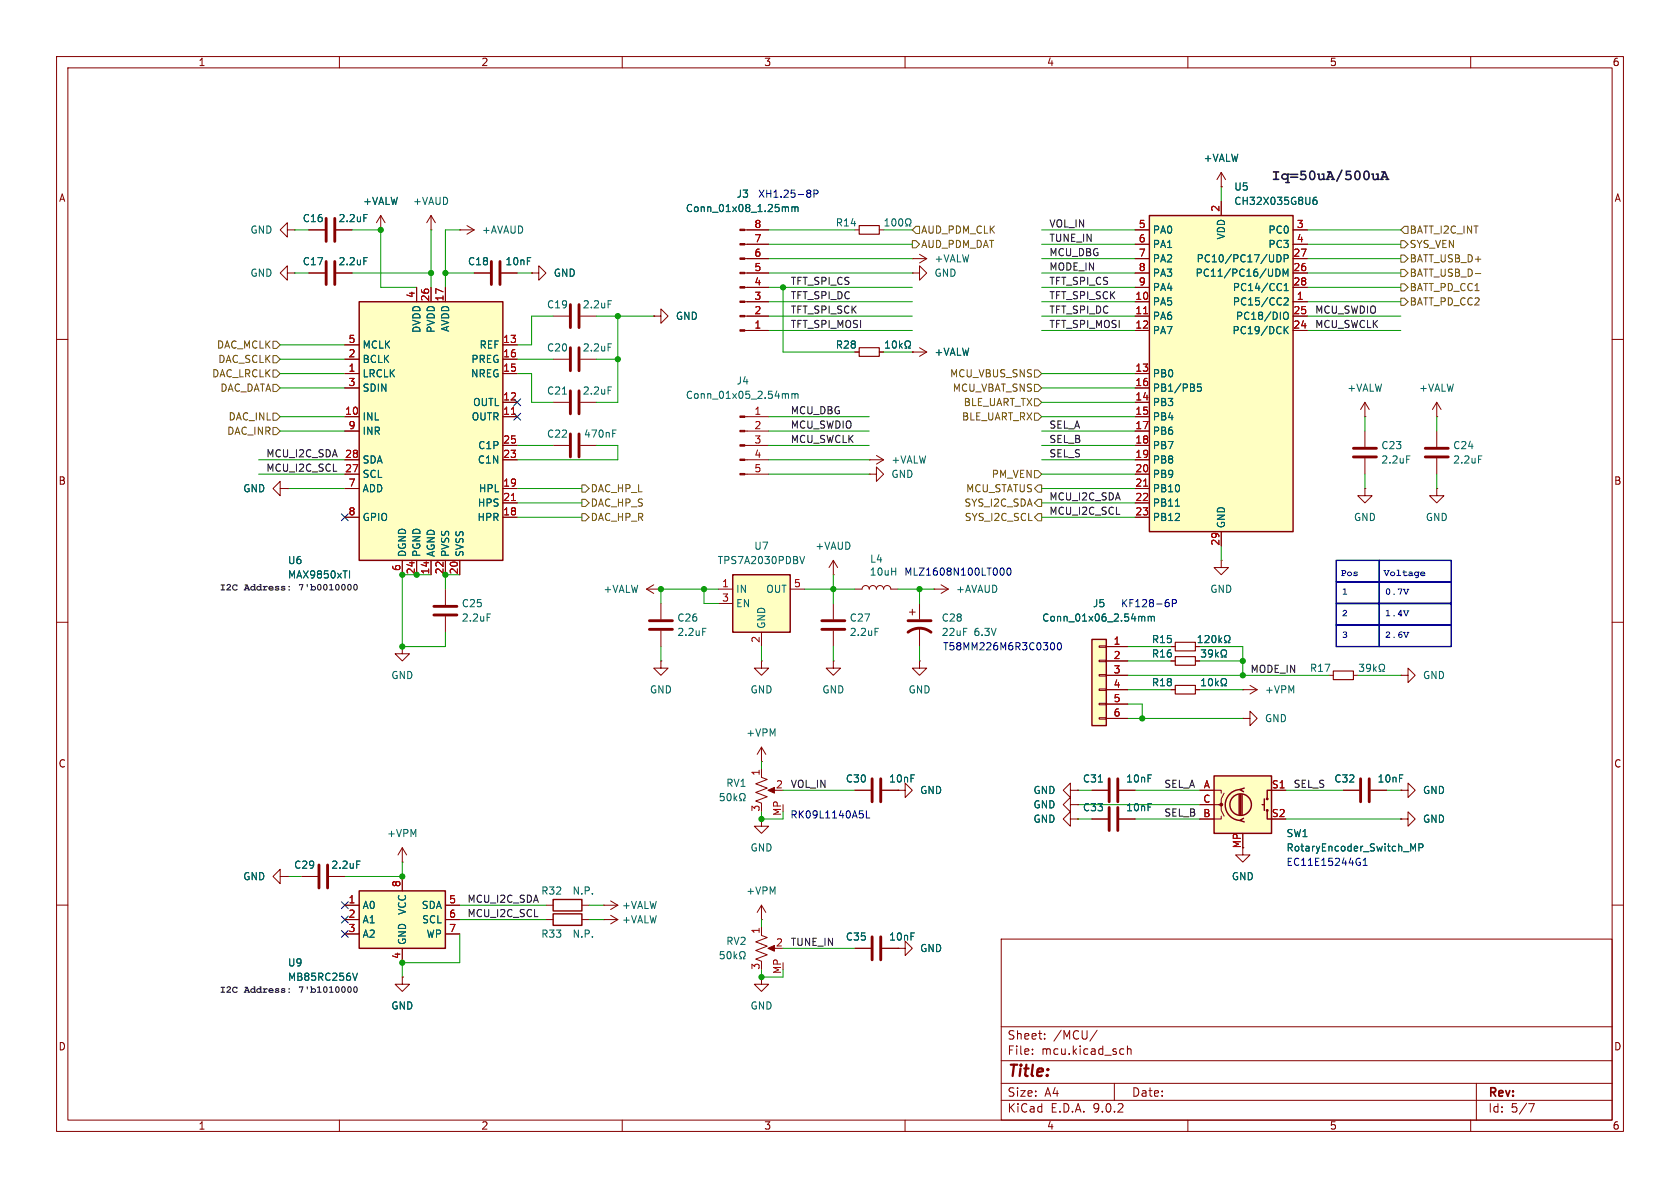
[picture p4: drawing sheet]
<svg xmlns="http://www.w3.org/2000/svg" width="297mm" height="210mm" viewBox="0 0 297 210" stroke-linecap="round" stroke-linejoin="round" font-family="sans-serif">
<defs><g id="words">
<text font-size="2.8" fill="#840000" x="178" y="190.9">Title:</text>
<text font-size="2.7" x="224.8" y="32.6">Iq=50uA/500uA</text>
<g font-size="2.1" fill="#840000">
<text x="178" y="184">Sheet:</text>
<text x="186.2" y="184">/MCU/</text>
<text x="178" y="186.7">File:</text>
<text x="184.1" y="186.7">mcu.kicad_sch</text>
<text x="178" y="196.9">KiCad</text>
<text x="178" y="194.1">Size:</text>
<text x="184.7" y="194.1">A4</text>
<text x="185.7" y="196.9">E.D.A.</text>
<text x="193.3" y="196.9">9.0.2</text>
<text x="200" y="194.1">Date:</text>
<text x="263" y="194.3">Rev:</text>
<text x="263" y="196.9">Id:</text>
<text x="267.1" y="196.9">5/7</text>
</g>
<g font-size="1.8" fill="#840000">
<text x="35" y="11.9">1</text>
<text x="85" y="11.9">2</text>
<text x="135" y="11.9">3</text>
<text x="185" y="11.9">4</text>
<text x="235" y="11.9">5</text>
<text x="285" y="11.9">6</text>
<text x="10.3" y="35.9">A</text>
<text x="285.3" y="35.9">A</text>
<text x="10.3" y="85.9">B</text>
<text x="285.3" y="85.9">B</text>
<text x="10.3" y="135.9">C</text>
<text x="285.3" y="135.9">C</text>
<text x="219.5" y="150.1" transform="rotate(-90 219.5 150.1)">MP</text>
<text x="10.3" y="185.9">D</text>
<text x="285.3" y="185.9">D</text>
<text x="35" y="199.9">1</text>
<text x="85" y="199.9">2</text>
<text x="135" y="199.9">3</text>
<text x="185" y="199.9">4</text>
<text x="235" y="199.9">5</text>
<text x="285" y="199.9">6</text>
</g>
<g font-size="1.8" fill="#006464">
<text x="212.7" y="28.8">+VALW</text>
<text x="130.1" y="35.2">J3</text>
<text x="218.1" y="33.9">U5</text>
<text x="44.2" y="41.5">GND</text>
<text x="53.4" y="39.5">C16</text>
<text x="59.8" y="39.5">2.2uF</text>
<text x="64.1" y="36.4">+VALW</text>
<text x="72.9" y="36.4">+VAUD</text>
<text x="85.1" y="41.5">+AVAUD</text>
<text x="121.1" y="37.7">Conn_01x08_1.25mm</text>
<text x="147.7" y="40.2">R14</text>
<text x="203.7" y="41.5">PA0</text>
<text x="218.1" y="36.4">CH32X035G8U6</text>
<text x="224.1" y="41.5">PC0</text>
<text x="53.4" y="47.1">C17</text>
<text x="59.8" y="47.1">2.2uF</text>
<text x="82.6" y="47.1">C18</text>
<text x="89.3" y="47.1">10nF</text>
<text x="165.1" y="46.6">+VALW</text>
<text x="203.7" y="44">PA1</text>
<text x="203.7" y="46.6">PA2</text>
<text x="211.4" y="46.6">PC10/PC17/UDP</text>
<text x="216.8" y="42.4" transform="rotate(-90 216.8 42.4)">VDD</text>
<text x="224.1" y="44">PC3</text>
<text x="44.2" y="49.1">GND</text>
<text x="97.8" y="49.1">GND</text>
<text x="165.1" y="49.1">GND</text>
<text x="203.7" y="49.1">PA3</text>
<text x="203.7" y="51.7">PA4</text>
<text x="211.3" y="49.1">PC11/PC16/UDM</text>
<text x="217.8" y="51.7">PC14/CC1</text>
<text x="74.5" y="58.9" transform="rotate(-90 74.5 58.9)">DVDD</text>
<text x="77.1" y="58.9" transform="rotate(-90 77.1 58.9)">PVDD</text>
<text x="79.6" y="58.8" transform="rotate(-90 79.6 58.8)">AVDD</text>
<text x="96.6" y="54.7">C19</text>
<text x="102.9" y="54.7">2.2uF</text>
<text x="119.4" y="56.7">GND</text>
<text x="203.7" y="54.2">PA5</text>
<text x="203.7" y="56.7">PA6</text>
<text x="203.7" y="59.3">PA7</text>
<text x="217.8" y="59.3">PC19/DCK</text>
<text x="217.8" y="54.2">PC15/CC2</text>
<text x="218.4" y="56.7">PC18/DIO</text>
<text x="64" y="61.8">MCLK</text>
<text x="64" y="64.4">BCLK</text>
<text x="83.2" y="64.4">PREG</text>
<text x="84.7" y="61.8">REF</text>
<text x="96.6" y="62.3">C20</text>
<text x="102.9" y="62.3">2.2uF</text>
<text x="147.7" y="61.8">R28</text>
<text x="165.1" y="63.1">+VALW</text>
<text x="64" y="66.9">LRCLK</text>
<text x="64" y="69.4">SDIN</text>
<text x="83.2" y="66.9">NREG</text>
<text x="83.5" y="72">OUTL</text>
<text x="96.6" y="70">C21</text>
<text x="102.9" y="70">2.2uF</text>
<text x="121.1" y="70.7">Conn_01x05_2.54mm</text>
<text x="130.1" y="68.2">J4</text>
<text x="203.7" y="66.9">PB0</text>
<text x="203.7" y="72">PB3</text>
<text x="203.7" y="69.4">PB1/PB5</text>
<text x="238.1" y="69.4">+VALW</text>
<text x="250.8" y="69.4">+VALW</text>
<text x="64" y="74.5">INL</text>
<text x="64" y="77.1">INR</text>
<text x="83.3" y="74.5">OUTR</text>
<text x="96.6" y="77.6">C22</text>
<text x="103.1" y="77.6">470nF</text>
<text x="203.7" y="74.5">PB4</text>
<text x="203.7" y="77.1">PB6</text>
<text x="64" y="82.1">SDA</text>
<text x="84.4" y="82.1">C1N</text>
<text x="84.4" y="79.6">C1P</text>
<text x="157.5" y="82.1">+VALW</text>
<text x="203.7" y="79.6">PB7</text>
<text x="203.7" y="82.1">PB8</text>
<text x="244.1" y="79.6">C23</text>
<text x="244.1" y="82.1">2.2uF</text>
<text x="256.8" y="79.6">C24</text>
<text x="256.8" y="82.1">2.2uF</text>
<text x="42.9" y="87.2">GND</text>
<text x="64" y="84.7">SCL</text>
<text x="64" y="87.2">ADD</text>
<text x="84.4" y="89.8">HPS</text>
<text x="84.6" y="87.2">HPL</text>
<text x="157.5" y="84.7">GND</text>
<text x="203.7" y="84.7">PB9</text>
<text x="203.7" y="87.2">PB10</text>
<text x="203.7" y="89.8">PB11</text>
<text x="64" y="92.3">GPIO</text>
<text x="84.3" y="92.3">HPR</text>
<text x="203.7" y="92.3">PB12</text>
<text x="216.8" y="93.5" transform="rotate(-90 216.8 93.5)">GND</text>
<text x="239.3" y="92.3">GND</text>
<text x="252" y="92.3">GND</text>
<text x="50.8" y="99.9">U6</text>
<text x="72" y="98.6" transform="rotate(-90 72 98.6)">DGND</text>
<text x="74.5" y="98.6" transform="rotate(-90 74.5 98.6)">PGND</text>
<text x="77.1" y="98.6" transform="rotate(-90 77.1 98.6)">AGND</text>
<text x="79.6" y="98.6" transform="rotate(-90 79.6 98.6)">PVSS</text>
<text x="82.1" y="98.6" transform="rotate(-90 82.1 98.6)">SVSS</text>
<text x="126.8" y="99.9">TPS7A2030PDBV</text>
<text x="133.2" y="97.4">U7</text>
<text x="144" y="97.4">+VAUD</text>
<text x="153.7" y="102">10uH</text>
<text x="153.7" y="99.7">L4</text>
<text x="50.8" y="102.5">MAX9850xTI</text>
<text x="81.5" y="107.5">C25</text>
<text x="106.6" y="105">+VALW</text>
<text x="130" y="105">IN</text>
<text x="130" y="107.5">EN</text>
<text x="135.4" y="105">OUT</text>
<text x="168.9" y="105">+AVAUD</text>
<text x="193.1" y="107.5">J5</text>
<text x="213.9" y="105">GND</text>
<text x="81.5" y="110.1">2.2uF</text>
<text x="119.6" y="110.1">C26</text>
<text x="119.6" y="112.6">2.2uF</text>
<text x="135.5" y="111.3" transform="rotate(-90 135.5 111.3)">GND</text>
<text x="150.1" y="110.1">C27</text>
<text x="150.1" y="112.6">2.2uF</text>
<text x="166.4" y="110.1">C28</text>
<text x="166.4" y="112.6">22uF</text>
<text x="172.2" y="112.6">6.3V</text>
<text x="184.1" y="110.1">Conn_01x06_2.54mm</text>
<text x="203.5" y="113.9">R15</text>
<text x="203.5" y="116.4">R16</text>
<text x="231.5" y="119">R17</text>
<text x="69.1" y="120.2">GND</text>
<text x="114.8" y="122.8">GND</text>
<text x="132.6" y="122.8">GND</text>
<text x="145.3" y="122.8">GND</text>
<text x="160.5" y="122.8">GND</text>
<text x="203.5" y="121.5">R18</text>
<text x="223.5" y="122.8">+VPM</text>
<text x="251.5" y="120.2">GND</text>
<text x="131.8" y="130.4">+VPM</text>
<text x="223.5" y="127.9">GND</text>
<text x="128.3" y="139.3">RV1</text>
<text x="149.4" y="138.5">C30</text>
<text x="157.1" y="138.5">10nF</text>
<text x="162.6" y="140.6">GND</text>
<text x="182.6" y="143.1">GND</text>
<text x="182.6" y="140.6">GND</text>
<text x="191.3" y="143.6">C33</text>
<text x="191.3" y="138.5">C31</text>
<text x="199" y="143.6">10nF</text>
<text x="199" y="138.5">10nF</text>
<text x="235.8" y="138.5">C32</text>
<text x="243.4" y="138.5">10nF</text>
<text x="251.5" y="140.6">GND</text>
<text x="68.3" y="148.2">+VPM</text>
<text x="182.6" y="145.6">GND</text>
<text x="227.3" y="148.2">SW1</text>
<text x="251.5" y="145.6">GND</text>
<text x="42.9" y="155.8">GND</text>
<text x="51.9" y="153.8">C29</text>
<text x="58.5" y="153.8">2.2uF</text>
<text x="132.6" y="150.7">GND</text>
<text x="217.7" y="155.8">GND</text>
<text x="227.3" y="150.7">RotaryEncoder_Switch_MP</text>
<text x="64" y="160.9">A0</text>
<text x="72" y="161.8" transform="rotate(-90 72 161.8)">VCC</text>
<text x="74.5" y="160.9">SDA</text>
<text x="95.6" y="158.3">R32</text>
<text x="101.1" y="158.3">N.P.</text>
<text x="109.9" y="160.9">+VALW</text>
<text x="131.8" y="158.3">+VPM</text>
<text x="64" y="163.4">A1</text>
<text x="64" y="166">A2</text>
<text x="72" y="167.1" transform="rotate(-90 72 167.1)">GND</text>
<text x="74.5" y="163.4">SCL</text>
<text x="75.3" y="166">WP</text>
<text x="95.6" y="166">R33</text>
<text x="101.1" y="166">N.P.</text>
<text x="109.9" y="163.4">+VALW</text>
<text x="128.3" y="167.2">RV2</text>
<text x="149.4" y="166.5">C35</text>
<text x="157.1" y="166.5">10nF</text>
<text x="50.8" y="173.6">MB85RC256V</text>
<text x="50.8" y="171">U9</text>
<text x="162.6" y="168.5">GND</text>
<text x="69.1" y="178.7">GND</text>
<text x="132.6" y="178.7">GND</text>
</g>
<g font-size="1.8" fill="#0000c2">
<text x="133.9" y="35.2">XH1.25-8P</text>
<text x="159.8" y="102">MLZ1608N100LT000</text>
<text x="198.1" y="107.5">KF128-6P</text>
<text x="237" y="102.3">Pos</text>
<text x="237.2" y="105.6">1</text>
<text x="244.6" y="102.3">Voltage</text>
<text x="244.9" y="105.6">0.7V</text>
<text x="237.2" y="113.2">3</text>
<text x="237.2" y="109.4">2</text>
<text x="244.9" y="113.2">2.6V</text>
<text x="244.9" y="109.4">1.4V</text>
<text x="166.6" y="115.2">T58MM226M6R3C0300</text>
<text x="139.6" y="144.9">RK09L1140A5L</text>
<text x="227.3" y="153.3">EC11E15244G1</text>
</g>
<g font-size="1.8" fill="#a90000">
<text x="133.3" y="40.4">8</text>
<text x="201.2" y="40.4">5</text>
<text x="215.6" y="37.5" transform="rotate(-90 215.6 37.5)">2</text>
<text x="229.2" y="40.4">3</text>
<text x="133.3" y="45.5">6</text>
<text x="133.3" y="42.9">7</text>
<text x="201.2" y="42.9">6</text>
<text x="201.2" y="45.5">7</text>
<text x="228.6" y="45.5">27</text>
<text x="229.2" y="42.9">4</text>
<text x="73.4" y="52.8" transform="rotate(-90 73.4 52.8)">4</text>
<text x="75.9" y="53.4" transform="rotate(-90 75.9 53.4)">26</text>
<text x="78.5" y="53.4" transform="rotate(-90 78.5 53.4)">17</text>
<text x="133.3" y="53.1">3</text>
<text x="133.3" y="50.5">4</text>
<text x="133.3" y="48">5</text>
<text x="200.6" y="53.1">10</text>
<text x="201.2" y="48">8</text>
<text x="201.2" y="50.5">9</text>
<text x="228.6" y="48">26</text>
<text x="228.6" y="50.5">28</text>
<text x="229.2" y="53.1">1</text>
<text x="133.3" y="58.2">1</text>
<text x="133.3" y="55.6">2</text>
<text x="200.6" y="55.6">11</text>
<text x="200.6" y="58.2">12</text>
<text x="228.6" y="55.6">25</text>
<text x="228.6" y="58.2">24</text>
<text x="61.5" y="60.7">5</text>
<text x="61.5" y="63.2">2</text>
<text x="61.5" y="65.8">1</text>
<text x="88.9" y="60.7">13</text>
<text x="88.9" y="63.2">16</text>
<text x="88.9" y="65.8">15</text>
<text x="200.6" y="65.8">13</text>
<text x="61.5" y="68.3">3</text>
<text x="88.9" y="70.9">12</text>
<text x="200.6" y="70.9">14</text>
<text x="200.6" y="68.3">16</text>
<text x="60.9" y="73.4">10</text>
<text x="61.5" y="75.9">9</text>
<text x="88.9" y="73.4">11</text>
<text x="133.3" y="73.4">1</text>
<text x="133.3" y="75.9">2</text>
<text x="200.6" y="73.4">15</text>
<text x="200.6" y="75.9">17</text>
<text x="60.9" y="81">28</text>
<text x="60.9" y="83.6">27</text>
<text x="88.9" y="78.5">25</text>
<text x="88.9" y="81">23</text>
<text x="133.3" y="78.5">3</text>
<text x="133.3" y="81">4</text>
<text x="133.3" y="83.6">5</text>
<text x="200.6" y="78.5">18</text>
<text x="200.6" y="81">19</text>
<text x="200.6" y="83.6">20</text>
<text x="61.5" y="86.1">7</text>
<text x="88.9" y="86.1">19</text>
<text x="88.9" y="88.6">21</text>
<text x="200.6" y="86.1">21</text>
<text x="200.6" y="88.6">22</text>
<text x="61.5" y="91.2">8</text>
<text x="88.9" y="91.2">18</text>
<text x="200.6" y="91.2">23</text>
<text x="70.9" y="101" transform="rotate(-90 70.9 101)">6</text>
<text x="73.4" y="101.6" transform="rotate(-90 73.4 101.6)">24</text>
<text x="75.9" y="101.6" transform="rotate(-90 75.9 101.6)">14</text>
<text x="78.5" y="101.6" transform="rotate(-90 78.5 101.6)">22</text>
<text x="81" y="101.6" transform="rotate(-90 81 101.6)">20</text>
<text x="215.6" y="96.6" transform="rotate(-90 215.6 96.6)">29</text>
<text x="127.6" y="103.9">1</text>
<text x="127.6" y="106.4">3</text>
<text x="140.3" y="103.9">5</text>
<text x="134.4" y="113.7" transform="rotate(-90 134.4 113.7)">2</text>
<text x="196.8" y="114">1</text>
<text x="196.8" y="116.6">2</text>
<text x="196.8" y="119.1">3</text>
<text x="196.8" y="121.7">4</text>
<text x="196.8" y="124.2">5</text>
<text x="196.8" y="126.7">6</text>
<text x="134.4" y="137.2" transform="rotate(-90 134.4 137.2)">1</text>
<text x="134.4" y="143.6" transform="rotate(-90 134.4 143.6)">3</text>
<text x="137.1" y="139.4">2</text>
<text x="212.6" y="142">C</text>
<text x="212.7" y="139.4">A</text>
<text x="224.7" y="139.4">S1</text>
<text x="212.6" y="144.5">B</text>
<text x="224.7" y="144.5">S2</text>
<text x="61.5" y="159.8">1</text>
<text x="70.9" y="156.9" transform="rotate(-90 70.9 156.9)">8</text>
<text x="79.3" y="159.8">5</text>
<text x="61.5" y="162.3">2</text>
<text x="61.5" y="164.8">3</text>
<text x="79.3" y="162.3">6</text>
<text x="79.3" y="164.8">7</text>
<text x="134.4" y="165.2" transform="rotate(-90 134.4 165.2)">1</text>
<text x="137.1" y="167.4">2</text>
<text x="70.9" y="169.6" transform="rotate(-90 70.9 169.6)">4</text>
<text x="134.4" y="171.5" transform="rotate(-90 134.4 171.5)">3</text>
</g>
<g font-size="1.8" fill="#725600">
<text x="162.8" y="41.5">AUD_PDM_CLK</text>
<text x="249.1" y="41.5">BATT_I2C_INT</text>
<text x="162.8" y="44">AUD_PDM_DAT</text>
<text x="249.1" y="46.6">BATT_USB_D+</text>
<text x="249.1" y="44">SYS_VEN</text>
<text x="249.1" y="51.7">BATT_PD_CC1</text>
<text x="249.1" y="49.1">BATT_USB_D-</text>
<text x="249.1" y="54.2">BATT_PD_CC2</text>
<text x="38.3" y="61.8">DAC_MCLK</text>
<text x="38.5" y="64.4">DAC_SCLK</text>
<text x="37.4" y="66.9">DAC_LRCLK</text>
<text x="38.9" y="69.4">DAC_DATA</text>
<text x="167.9" y="66.9">MCU_VBUS_SNS</text>
<text x="168.3" y="69.4">MCU_VBAT_SNS</text>
<text x="170.3" y="72">BLE_UART_TX</text>
<text x="40.1" y="77.1">DAC_INR</text>
<text x="40.3" y="74.5">DAC_INL</text>
<text x="170" y="74.5">BLE_UART_RX</text>
<text x="104.3" y="89.8">DAC_HP_S</text>
<text x="104.3" y="87.2">DAC_HP_L</text>
<text x="170.4" y="89.8">SYS_I2C_SDA</text>
<text x="170.7" y="87.2">MCU_STATUS</text>
<text x="175.2" y="84.7">PM_VEN</text>
<text x="104.3" y="92.3">DAC_HP_R</text>
<text x="170.5" y="92.3">SYS_I2C_SCL</text>
</g>
<g font-size="1.8" fill="#0f0f0f">
<text x="185.4" y="40.3">VOL_IN</text>
<text x="185.4" y="47.9">MODE_IN</text>
<text x="185.4" y="45.4">MCU_DBG</text>
<text x="185.4" y="42.8">TUNE_IN</text>
<text x="139.7" y="53">TFT_SPI_DC</text>
<text x="139.7" y="50.5">TFT_SPI_CS</text>
<text x="185.4" y="50.5">TFT_SPI_CS</text>
<text x="185.4" y="53">TFT_SPI_SCK</text>
<text x="139.7" y="58.1">TFT_SPI_MOSI</text>
<text x="139.7" y="55.5">TFT_SPI_SCK</text>
<text x="185.4" y="58.1">TFT_SPI_MOSI</text>
<text x="185.4" y="55.5">TFT_SPI_DC</text>
<text x="232.4" y="55.5">MCU_SWDIO</text>
<text x="232.4" y="58.1">MCU_SWCLK</text>
<text x="139.7" y="75.9">MCU_SWDIO</text>
<text x="139.7" y="73.3">MCU_DBG</text>
<text x="185.4" y="75.9">SEL_A</text>
<text x="47" y="83.5">MCU_I2C_SCL</text>
<text x="47" y="80.9">MCU_I2C_SDA</text>
<text x="139.7" y="78.4">MCU_SWCLK</text>
<text x="185.4" y="80.9">SEL_S</text>
<text x="185.4" y="78.4">SEL_B</text>
<text x="185.4" y="88.6">MCU_I2C_SDA</text>
<text x="185.4" y="91.1">MCU_I2C_SCL</text>
<text x="221" y="119">MODE_IN</text>
<text x="139.7" y="139.4">VOL_IN</text>
<text x="205.7" y="139.4">SEL_A</text>
<text x="228.6" y="139.4">SEL_S</text>
<text x="205.7" y="144.4">SEL_B</text>
<text x="82.5" y="159.7">MCU_I2C_SDA</text>
<text x="82.5" y="162.2">MCU_I2C_SCL</text>
<text x="139.7" y="167.3">TUNE_IN</text>
</g>
<g font-size="1.8">
<text x="38.9" y="104.9">I2C</text>
<text x="43.1" y="104.9">Address:</text>
<text x="52.7" y="104.9">7'b0010000</text>
<text x="38.9" y="176">I2C</text>
<text x="43.1" y="176">Address:</text>
<text x="52.7" y="176">7'b1010000</text>
</g>
<g font-size="1.8" fill="#009600">
<text x="138.2" y="144.3" transform="rotate(-90 138.2 144.3)">MP</text>
<text x="138.2" y="172.3" transform="rotate(-90 138.2 172.3)">MP</text>
</g>
</g></defs>
<g fill="none" stroke="#840000" stroke-width=".18">
<path d="M10 10h277v190h-277zM12 12h273v186h-273zM60 10v2M110 10v2M160 10v2M210 10v2M260 10v2M10 60h2M161.3 62.2h.1M161.3 62.2h2.5M162.6 61.5l1.2 .7M163.8 62.2l-1.2 .8"/>
<path d="M285 60h2M10 110h2M285 110h2M219.7 121.9h.1M219.7 121.9h2.5M221 121.2l1.2 .7M222.2 121.9l-1.2 .8M189.2 144.8v-1.3l-1.2 1.3 1.2 1.3v-1.3h1.3M189.2 142.2v-1.2l-1.2 1.2 1.2 1.3v-1.3h1.3M190.5 144.8h.1M190.5 142.2h.1M10 160h2"/>
<path d="M177 166h108v32h-108zM285 160h2M60 198v2M110 198v2M160 198v2M177 194.5h108M177 191.5h108M177 187.5h108M177 181.5h108M182.5 186.3v.1M182.5 185.5v.1M184.7 183.6v.1"/>
<path d="M184.7 182.8v.1M194 182.1l-1.3 2M197 191.5v3M198.2 185.4l.5 .1M198.7 186.3l-.5 .1M199.3 185.5l.2-.1 .4 .1 .1 .9M199.3 184.9v1.5M210 198v2M260 198v2M261 191.5v6.5M270.2 195.1h1l-.6 1.5"/>
</g>
<path d="M63.5 157.5h15.2v10.1h-15.2z" fill="#ffffc2"/>
<path d="M63.5 157.5h15.2v10.1h-15.2z" fill="none" stroke="#840000" stroke-width=".25"/>
<g fill="none" stroke="#840000" stroke-width=".18">
<path d="M94 48.3h1.2v-1.3l1.3 1.3-1.3 1.2v-1.2M94 48.3h.1M134.6 116.8v1.3h1.3l-1.3 1.3-1.3-1.3h1.3M134.6 116.8h.1M162.6 116.8v1.3h1.2l-1.2 1.3-1.3-1.3h1.3M162.6 116.8h.1M247.6 119.4h1.3v-1.3l1.3 1.3-1.3 1.3v-1.3M247.6 119.4h.1M219.7 127h1.3v-1.3l1.2 1.3-1.2 1.3v-1.3M219.7 127h.1M53.3 154.9h2.8M58.2 154.9h2.8"/>
<path d="M71.1 154.9v2.6M61 160h2.5M61 162.6h2.5M61 165.1h2.5M71.1 167.6v2.6M78.7 160h2.6M78.7 162.6h2.6M78.7 165.1h2.6"/>
</g>
<path d="M63.1 152.2h.6M62.3 172l.5 1.3 .4-1.3" fill="none" stroke="#006464" stroke-width=".18"/>
<path d="M56.4 152.9v4.1M57.9 152.9v4.1" fill="none" stroke="#840000" stroke-width=".51"/>
<path d="M129.5 101.6h10.2v10.2h-10.2z" fill="#ffffc2"/>
<path d="M129.5 101.6h10.2v10.2h-10.2z" fill="none" stroke="#840000" stroke-width=".25"/>
<g fill="none" stroke="#840000" stroke-width=".18">
<path d="M50.8 48.3v-1.3l-1.3 1.3 1.3 1.2v-1.2h1.3M50.8 40.6v-1.2l-1.3 1.2 1.3 1.3v-1.3h1.3M52.1 48.3h.1M52.1 40.6h.1M54.6 40.6h2.8M54.6 48.3h2.8M59.4 40.6h2.8M59.4 48.3h2.8M115.6 55.9h1.2v-1.3l1.3 1.3-1.3 1.3v-1.3M115.6 55.9h.1M97.8 78.7h2.8M97.8 71.1h2.8"/>
<path d="M102.6 78.7h2.8M102.6 71.1h2.8M131.7 73.7h4.2M131.7 76.2h4.2M131.7 78.7h4.2M131.7 81.3h4.2M131.7 83.8h4.2M114.3 104.1h2.5M114.3 104.1l1.3 .8M115.6 103.4l-1.3 .7M116.8 104.1h.1M116.8 106.7v2.8"/>
<path d="M116.8 111.5v2.8M127 104.1h2.5M127 106.7h2.5M134.6 111.8v2.5M139.7 104.1h2.5"/>
</g>
<g fill="none" stroke="#006464" stroke-width=".18">
<path d="M64.3 37.9h.6M64.3 45.5h.6M99.4 69.7h.8M107.5 68.4h.6M108.3 76.6h.4M108.3 76h.6M139 69.6l.4 .2v.6M140 69.7l.4-.1 .1 .2M140 69.6v.8M140.5 69.8l.2-.2h.3l.1 .8M140.5 69.8v.6M141.4 98.4l.4 1.2 .4-1.2"/>
<path d="M124.2 111.1h.6"/>
</g>
<path d="M57.7 38.6v4.1M59.2 38.6v4.1M57.7 46.2v4.1M59.2 46.2v4.1M100.8 69.1v4.1M100.8 76.7v4.1M102.4 69.1v4.1M102.4 76.7v4.1M114.8 109.7h4.1M114.8 111.3h4.1" fill="none" stroke="#840000" stroke-width=".51"/>
<g fill="#840000" stroke="#840000" stroke-width=".18">
<path d="M130.8 73.5h.9v.3h-.9z"/>
<path d="M130.8 76.1h.9v.2h-.9z"/>
<path d="M130.8 78.6h.9v.3h-.9z"/>
<path d="M130.8 81.2h.9v.2h-.9z"/>
<path d="M130.8 83.7h.9v.2h-.9z"/>
</g>
<path d="M63.5 53.3h25.4v45.8h-25.4z" fill="#ffffc2"/>
<path d="M63.5 53.3h25.4v45.8h-25.4zM97.8 159h5.1v2h-5.1zM97.8 161.5h5.1v2.1h-5.1z" fill="none" stroke="#840000" stroke-width=".25"/>
<g fill="none" stroke="#840000" stroke-width=".18">
<path d="M67.3 38.1l-.8 1.3M67.3 38.1l.8 1.3M67.3 38.1v2.5M76.2 38.1v2.5M76.2 38.1l-.8 1.3M76.2 38.1l.8 1.3M82.5 39.9l1.3 .7M67.3 40.6h.1M73.7 50.8v2.5M76.2 40.6h.1M76.2 50.8v2.5M78.7 50.8v2.5"/>
<path d="M81.3 40.6h.1M81.3 40.6h2.5M83.8 40.6l-1.3 .8M83.8 48.3h2.8M88.6 48.3h2.8M61 61h2.5M61 63.5h2.5M61 66h2.5M61 68.6h2.5M61 73.7h2.5M61 76.2h2.5M88.9 61h2.5"/>
<path d="M88.9 63.5h2.5M88.9 66h2.5M88.9 73.7h2.5M88.9 71.1h2.5M88.9 78.7h2.5M97.8 63.5h2.8M102.6 63.5h2.8M49.5 86.4v-1.3l-1.2 1.3 1.2 1.2v-1.2h1.3M50.8 86.4h.1M61 81.3h2.5M61 83.8h2.5M61 86.4h2.5"/>
<path d="M61 91.4h2.5M71.1 99.1v2.5M73.7 99.1v2.5M76.2 99.1v2.5M78.7 99.1v2.5M81.3 99.1v2.5M88.9 81.3h2.5M88.9 86.4h2.5M88.9 91.4h2.5M88.9 88.9h2.5M147.3 99.1l-.7 1.2M147.3 99.1l.8 1.2"/>
<path d="M147.3 99.1v2.5M153.7 81.3h.1M153.7 83.8h1.2v1.3l1.3-1.3-1.3-1.2v1.2M153.7 83.8h.1M153.7 81.3h2.5M154.9 80.5l1.3 .8M156.2 81.3l-1.3 .7M71.1 114.3v1.3h1.3l-1.3 1.2-1.3-1.2h1.3M71.1 114.3h.1M116.8 116.8v1.3h1.3l-1.3 1.3-1.2-1.3h1.2M116.8 116.8h.1M147.3 101.6h.1"/>
<path d="M151.1 104.1h1.3a.64 .64 0 0 1 .6-.6 .64 .64 0 0 1 .7 .6 .64 .64 0 0 1 .6-.6 .64 .64 0 0 1 .6 .6 .64 .64 0 0 1 .7-.6 .64 .64 0 0 1 .6 .6 .64 .64 0 0 1 .6-.6 .64 .64 0 0 1 .7 .6h1.2M160.8 108.2h1M161.3 107.7v1M162.6 106.7v2.8M162.6 111v3.3M165.1 104.1h.1M165.1 104.1h2.5M166.4 103.4l1.2 .7M167.6 104.1l-1.2 .8M134.6 137.4l1 .4-2 .8 2 .7-2 .8 2 .7-2 .8 1 .4v.2M134.6 134.6h.1M134.6 132.1v2.5"/>
<path d="M134.6 135.9v1.3M134.6 132.1l-.7 1.3M134.6 132.1l.8 1.3M136.1 139.7h1.1M151.1 139.7h2.8M156 139.7h2.7M158.7 139.7h1.3v-1.3l1.3 1.3-1.3 1.3v-1.3M158.7 139.7h.1M193 139.7h2.8M197.9 139.7h2.8M71.1 152.4h.1M71.1 149.9v2.5"/>
<path d="M71.1 149.9l-.7 1.2M71.1 149.9l.8 1.2M107.9 159.3l1.3 .7M134.6 144.8v1.3h1.3l-1.3 1.2-1.3-1.2h1.3M134.6 144.8h.1M193 144.8h2.8M197.9 144.8h2.8M71.1 172.7v1.3h1.3l-1.3 1.3-1.3-1.3h1.3M71.1 172.7h.1M96.5 162.6h1.3M96.5 160h1.3M102.9 162.6h1.2"/>
<path d="M102.9 160h1.2M106.7 162.6h.1M106.7 160h.1M106.7 162.6h2.5M106.7 160h2.5M107.9 161.8l1.3 .8M109.2 162.6l-1.3 .7M109.2 160l-1.3 .8M134.6 172.7v1.3h1.3l-1.3 1.3-1.3-1.3h1.3M134.6 172.7h.1M134.6 162.6h.1M134.6 165.4l1 .3-2 .8 2 .8-2 .7 2 .8-2 .7 1 .4v.3"/>
<path d="M134.6 160v2.6M134.6 163.8v1.3M134.6 160l-.7 1.3M134.6 160l.8 1.3M136.1 167.6h1.1M151.1 167.6h2.8M156 167.6h2.7M158.7 167.6h1.3v-1.2l1.3 1.2-1.3 1.3v-1.3M158.7 167.6h.1"/>
</g>
<path d="M90.4 73.2h.7M90.4 88.5h.7" fill="none" stroke="#a90000" stroke-width=".18"/>
<g fill="none" stroke="#006464" stroke-width=".18">
<path d="M107.5 60.8h.6M61.8 100.9v1.3M194.2 138.2h.7M128 140.3h-.6l-.1 .6 .2-.1h.4l.1 .2v.4l-.2 .1-.5-.1M128.6 140.4l.2-.1a.68 .68 0 0 1 .5 .6 .68 .68 0 0 1-.5 .6l-.2-.1-.1-.3zM129.8 140.3v1.2M129.9 141.1l.4 .4M130.3 140.7l-.5 .5M130.8 141.5h.3v-.2a.54 .54 0 0 1-.3-.7 .54 .54 0 0 1 .7-.3 .58 .58 0 0 1-.1 1v.2h.3M128 168.2h-.6l-.1 .6 .2-.1 .4 .1 .1 .1v.5l-.2 .1-.5-.1M128.6 168.3l.2-.1a.68 .68 0 0 1 .5 .7 .68 .68 0 0 1-.5 .6l-.2-.1-.1-.4zM129.8 168.2v1.3"/>
<path d="M129.9 169l.4 .5M130.3 168.6l-.5 .5M130.8 169.5h.3v-.3a.54 .54 0 0 1-.3-.7 .54 .54 0 0 1 .7-.2 .58 .58 0 0 1-.1 .9v.3h.3"/>
</g>
<g fill="none" stroke="#840000" stroke-width=".51">
<path d="M86.9 46.2v4.1M88.4 46.2v4.1M100.8 61.5v4M102.4 61.5v4M160.5 111.8a3.3 3.3 0 0 1 4.1 0M160.5 109.7h4.1M154.2 137.7v4M155.7 137.7v4M196.1 137.7v4M197.6 137.7v4M196.1 142.7v4.1M197.6 142.7v4.1"/>
<path d="M154.2 165.6v4.1M155.7 165.6v4.1"/>
</g>
<g fill="#840000" stroke="#840000" stroke-width=".18">
<path d="M135.8 139.7l1.1-.5v1z"/>
<path d="M135.8 167.6l1.1-.5v1z"/>
</g>
<path d="M203.2 38.1h25.4v55.9h-25.4z" fill="#ffffc2"/>
<path d="M203.2 38.1h25.4v55.9h-25.4z" fill="none" stroke="#840000" stroke-width=".25"/>
<g fill="none" stroke="#840000" stroke-width=".18">
<path d="M215.9 35.6v2.5M97.8 55.9h2.8M102.6 55.9h2.8M200.7 40.6h2.5M200.7 43.2h2.5M200.7 45.7h2.5M200.7 48.3h2.5M200.7 50.8h2.5M200.7 53.3h2.5M200.7 55.9h2.5M200.7 58.4h2.5M228.6 40.6h2.5"/>
<path d="M228.6 43.2h2.5M228.6 45.7h2.5M228.6 48.3h2.5M228.6 50.8h2.5M228.6 53.3h2.5M228.6 55.9h2.5M228.6 58.4h2.5M200.7 66h2.5M200.7 71.1h2.5M200.7 73.7h2.5M200.7 76.2h2.5M200.7 78.7h2.5"/>
<path d="M200.7 68.6h2.5M241.3 73.7h.1M241.3 71.1l-.8 1.3M241.3 71.1l.8 1.3M241.3 71.1v2.6M254 76.2v2.8M200.7 81.3h2.5M200.7 83.8h2.5M200.7 86.4h2.5M200.7 88.9h2.5M200.7 91.4h2.5M215.9 94v2.5"/>
<path d="M254 81v2.8M189.2 139.7v-1.3l-1.2 1.3 1.2 1.3v-1.3h1.3M190.5 139.7h.1"/>
</g>
<path d="M202.2 55.5h.7M202.2 85.9h.7" fill="none" stroke="#a90000" stroke-width=".18"/>
<g fill="none" stroke="#006464" stroke-width=".18">
<path d="M232.7 34.9h-.3a.86 .86 0 0 0 0 1.2l.4-.1v-.4l-.2-.2h-.4l-.1 .2M107.5 53.2h.6M225.6 47.6a.64 .64 0 0 1 .7 .6 .64 .64 0 0 1-.7 .6M225.8 45a.64 .64 0 0 1 .7 .7 .64 .64 0 0 1-.7 .6zM226.8 48.8v-1.2l.5 .9 .4-.9v1.2M227 55.4l.2-.2a.43 .43 0 0 1 .5 .4v.4a.43 .43 0 0 1-.3 .5 .43 .43 0 0 1-.4-.2M227 45.7l.6-.1 .1-.1v-.3l-.7-.2v1.3M227 52.8l.5-.2 .2 .4-.7 .9h.7M227 51.4h.7M227 50.5l.4-.4v1.3M227.2 58.3l.5 .7M227.7 57.7l-.7 .8"/>
<path d="M212.3 67.9h-.6v.6l.2-.1h.4l.1 .2-.1 .4-.1 .2-.5-.2M207.8 89.5h.7M261.4 80.6h.6"/>
</g>
<path d="M100.8 53.8v4.1M102.4 53.8v4.1M252 79.2h4M252 80.8h4" fill="none" stroke="#840000" stroke-width=".51"/>
<path d="M193 113h2.6v15.3h-2.6z" fill="#ffffc2"/>
<path d="M193 113h2.6v15.3h-2.6z" fill="none" stroke="#840000" stroke-width=".25"/>
<g fill="none" stroke="#840000" stroke-width=".18">
<path d="M131.7 45.7h4.2M131.7 58.4h4.2M131.7 55.9h4.2M131.7 53.3h4.2M131.7 50.8h4.2M131.7 48.3h4.2M131.7 43.2h4.2M131.7 40.6h4.2M151.1 40.6h.8M155.4 40.6h.8M161.3 45.7h.1M161.3 48.3h1.3v-1.3l1.2 1.3-1.2 1.2v-1.2"/>
<path d="M161.3 48.3h.1M161.3 45.7h2.5M162.6 45l1.2 .7M163.8 45.7l-1.2 .8M151.1 62.2h.8M155.4 62.2h.8M78.7 104.1v2.8M78.7 109v2.8M194.3 114.2h1.3v.2h-1.3zM194.3 116.7h1.3v.3h-1.3zM194.3 119.3h1.3v.2h-1.3zM195.6 114.3h3.8"/>
<path d="M195.6 116.8h3.8M195.6 119.4h3.8M207 114.3h.8M207 116.8h.8M211.3 114.3h.8M211.3 116.8h.8M234.9 119.4h.8M239.3 119.4h.7M194.3 121.8h1.3v.2h-1.3zM194.3 124.3h1.3v.3h-1.3zM194.3 126.9h1.3v.2h-1.3zM195.6 121.9h3.8"/>
<path d="M195.6 124.5h3.8M195.6 127h3.8M207 121.9h.8M211.3 121.9h.8M247.6 139.7h1.3v-1.3l1.3 1.3-1.3 1.3v-1.3M247.6 139.7h.1M49.5 154.9v-1.2l-1.2 1.2 1.2 1.3v-1.3h1.3M50.8 154.9h.1M247.6 144.8h1.3v-1.3l1.3 1.3-1.3 1.3v-1.3M247.6 144.8h.1"/>
</g>
<g fill="none" stroke="#006464" stroke-width=".18">
<path d="M139 36.6l.4 .1v.7M140 36.7l.4-.1 .1 .1M140 36.6v.8M140.5 36.7l.2-.1h.3l.1 .8M140.5 36.7v.7M156.5 39.9h.7M156.5 39l.3-.3v1.2M157.8 38.8l.2-.1a.68 .68 0 0 1 .4 .6 .68 .68 0 0 1-.4 .6l-.2-.1-.1-.3zM159 38.8l.2-.1a.68 .68 0 0 1 .4 .6 .68 .68 0 0 1-.4 .6l-.2-.1-.1-.3zM160.1 39.9h.3v-.2a.54 .54 0 0 1-.3-.7 .54 .54 0 0 1 .8-.3 .58 .58 0 0 1-.2 1v.2h.3M156.5 61.5h.8M156.5 60.6l.4-.3v1.2"/>
<path d="M157.9 60.4l.2-.1a.68 .68 0 0 1 .4 .6 .68 .68 0 0 1-.4 .6l-.2-.1-.1-.3zM159 60.3v1.2M159.1 61.1l.4 .4M159.5 60.7l-.5 .5M160 61.5h.3v-.2a.54 .54 0 0 1-.3-.7 .54 .54 0 0 1 .8-.3 .58 .58 0 0 1-.1 1v.2h.3M86.1 108.5h.6M202 109l.4 .1v.7M203 109.1l.4-.1 .1 .1M203 109v.8M203.5 109.1l.2-.1h.3l.1 .8M203.5 109.1v.7M211.8 113.6h.7"/>
<path d="M211.8 112.7l.4-.4v1.3M212.4 114.9h.7l-.4 .5 .4 .1v.5l-.2 .1-.5-.1M213 112.5l.5-.2 .3 .4-.8 .9h.8M214.4 115.4l-.3 .3h-.2l-.3-.3 .2-.5h.3l.2 .1a.84 .84 0 0 1-.3 1.1h-.2M214.4 112.5l.1-.2a.68 .68 0 0 1 .5 .7 .68 .68 0 0 1-.5 .6l-.1-.1-.2-.4zM214.9 114.9v1.2M214.9 120v1.2M215 115.7l.4 .4M215.4 115.3l-.5 .5M215.5 112.3v1.3M215.6 113.1l.4 .5M215.9 116.1h.3v-.2a.54 .54 0 0 1-.3-.7 .54 .54 0 0 1 .8-.3 .58 .58 0 0 1-.2 1v.2h.3"/>
<path d="M216 112.8l-.5 .4M216.5 113.6h.3v-.2a.54 .54 0 0 1-.3-.8 .54 .54 0 0 1 .8-.2 .58 .58 0 0 1-.2 1v.2h.3M240.3 117.4h.8l-.4 .5 .3 .1v.6l-.2 .1-.5-.1M242.3 118l-.2 .2h-.3l-.2-.2 .1-.5 .4-.1 .1 .1a.84 .84 0 0 1-.3 1.2h-.2M242.8 117.4v1.3M243 118.2l.3 .5M243.3 117.8l-.5 .5M243.8 118.7h.3v-.3a.54 .54 0 0 1-.3-.7 .54 .54 0 0 1 .8-.2 .58 .58 0 0 1-.1 .9v.3h.3M212.4 121.2h.7M212.4 120.3l.4-.3v1.2M213.8 120.1l.1-.1a.68 .68 0 0 1 .5 .6 .68 .68 0 0 1-.5 .6l-.1-.1-.2-.4zM215 120.7l.4 .5"/>
<path d="M215.4 120.4l-.5 .5M215.9 121.2h.3v-.2a.54 .54 0 0 1-.3-.8 .54 .54 0 0 1 .8-.2 .58 .58 0 0 1-.2 1v.2h.3"/>
</g>
<path d="M76.7 107.2h4.1M76.7 108.7h4.1" fill="none" stroke="#840000" stroke-width=".51"/>
<path d="M151.9 39.9h3.5v1.5h-3.5zM151.9 61.5h3.5v1.5h-3.5zM207.8 113.5h3.5v1.6h-3.5zM207.8 116.1h3.5v1.5h-3.5zM235.7 118.6h3.6v1.5h-3.6zM207.8 121.2h3.5v1.5h-3.5z" fill="none" stroke="#840000" stroke-width=".2"/>
<g fill="#840000" stroke="#840000" stroke-width=".18">
<path d="M130.8 58.3h.9v.2h-.9z"/>
<path d="M130.8 55.8h.9v.2h-.9z"/>
<path d="M130.8 53.2h.9v.3h-.9z"/>
<path d="M130.8 50.7h.9v.2h-.9z"/>
<path d="M130.8 48.1h.9v.3h-.9z"/>
<path d="M130.8 45.6h.9v.2h-.9z"/>
<path d="M130.8 43.1h.9v.2h-.9z"/>
<path d="M130.8 40.5h.9v.3h-.9z"/>
</g>
<path d="M214.6 137.2h10.2v10.1h-10.2z" fill="#ffffc2"/>
<g fill="none" stroke="#840000" stroke-width=".25">
<path d="M214.6 137.2h10.2v10.1h-10.2zM219.3 139.6a2.73 2.73 0 0 0-2.7 2.7 2.73 2.73 0 0 0 2.7 2.7M220 139.3l-.8 .3 .6 .4M224.8 139.7h-.8v1.5M219.1 140.5v3.5M219.3 140.5v3.5M219.6 140.5v3.5M219.8 144.7l-.6 .3 .8 .3M223.1 142.2h.4M223.5 141.2v2.1M224 143.3v1.5h.8"/>
<circle cx="219.3" cy="142.2" r="1.9"/>
<circle cx="224" cy="141.2" r=".13"/>
<circle cx="224" cy="143.3" r=".13"/>
</g>
<g fill="none" stroke="#840000" stroke-width=".18">
<path d="M215.9 33h.1M215.9 30.5l-.8 1.3M215.9 30.5l.8 1.3M215.9 30.5v2.5M241.3 76.2v2.8M254 73.7h.1M254 71.1l-.8 1.3M254 71.1l.8 1.3M254 71.1v2.6M215.9 99.1v1.2h1.3l-1.3 1.3-1.3-1.3h1.3M215.9 99.1h.1M241.3 86.4v1.2h1.3l-1.3 1.3-1.3-1.3h1.3"/>
<path d="M241.3 86.4h.1M241.3 81v2.8M254 86.4v1.2h1.3l-1.3 1.3-1.3-1.3h1.3M254 86.4h.1M147.3 116.8v1.3h1.3l-1.3 1.3-1.3-1.3h1.3M147.3 116.8h.1M147.3 106.7v2.8M147.3 111.5v2.8M212.1 139.7h3.8v.5M224.8 139.7h2.5M237.5 139.7h2.8M242.3 139.7h2.8"/>
<path d="M212.1 142.2h3.8v1.1l.5 1M215.9 144.3v.5h-3.8M216.4 140.2l-.5 1v1h-.5M219.7 149.9v1.2h1.3l-1.3 1.3-1.3-1.3h1.3"/>
</g>
<circle cx="215.9" cy="142.2" r=".25" fill="#840000" stroke="#840000" stroke-width=".18"/>
<path d="M248.7 80.6h.6M154.7 111.1h.6M249.4 149.2l.4 .9 .4-.9v1.2M250.8 149.8h.6l.2-.2-.1-.3-.7-.1v1.2" fill="none" stroke="#006464" stroke-width=".18"/>
<path d="M239.3 79.2h4M239.3 80.8h4M145.3 109.7h4.1M145.3 111.3h4.1M240.5 137.7v4M242.1 137.7v4" fill="none" stroke="#840000" stroke-width=".51"/>
<g fill="none" stroke="#725600" stroke-width=".18">
<path d="M161.3 42.5h.6l.7 .7-.7 .6h-.6zM161.9 40h.7v1.3h-.7l-.6-.7zM247.6 45.1h.7l.6 .6-.6 .7h-.7zM247.6 50.2h.7l.6 .6-.6 .6h-.7zM247.6 40.6l.7-.6h.6v1.3h-.6zM247.6 52.7h.7l.6 .6-.6 .7h-.7zM247.6 42.5h.7l.6 .7-.6 .6h-.7zM247.6 47.6h.7l.6 .7-.6 .6h-.7zM260.8 48.4h1M48.3 73h.6l.6 .7-.6 .6h-.6zM48.3 67.9h.6l.6 .7-.6 .6h-.6zM48.3 75.6h.6l.6 .6-.6 .6h-.6z"/>
<path d="M48.3 60.3h.6l.6 .7-.6 .6h-.6zM48.3 65.4h.6l.6 .6-.6 .7h-.6zM48.3 62.9h.6l.6 .6-.6 .6h-.6zM182.9 67.9h.6l.6 .7-.6 .6h-.6zM182.9 70.5h.6l.6 .6-.6 .7h-.6zM182.9 65.4h.6l.6 .6-.6 .7h-.6zM182.9 73h.6l.6 .7-.6 .6h-.6zM102.9 88.3h.6l.6 .6-.6 .6h-.6zM102.9 90.8h.6l.6 .6-.6 .7h-.6zM102.9 85.7h.6l.6 .7-.6 .6h-.6zM182.9 83.2h.6l.6 .6-.6 .7h-.6zM183.5 85.7h.6v1.3h-.6l-.6-.6z"/>
<path d="M183.5 88.3h.6v1.2h-.6l-.6-.6zM183.5 90.8h.6v1.3h-.6l-.6-.7z"/>
</g>
<g fill="none" stroke="#009600" stroke-width=".18">
<path d="M215.9 33v2.6M52.1 40.6h2.5M52.1 48.3h2.5M62.2 40.6h5.1v10.2h6.4M62.2 48.3h14M76.2 40.6v10.2M78.7 48.3h5.1M81.3 40.6h-2.6v10.2M91.4 48.3h2.6M97.8 55.9h-3.8v5.1h-2.6M105.4 55.9h10.2M109.2 55.9v15.2h-3.8"/>
<path d="M135.9 53.3h25.4M135.9 50.8h25.4M135.9 55.9h25.4M135.9 40.6h15.2M135.9 48.3h25.4M135.9 45.7h25.4M135.9 43.2h25.4M135.9 58.4h25.4M138.4 50.8v11.4h12.7M156.2 40.6h5.1M184.1 53.3h16.6M184.1 50.8h16.6"/>
<path d="M184.1 55.9h16.6M184.1 40.6h16.6M184.1 48.3h16.6M184.1 45.7h16.6M184.1 43.2h16.6M184.1 58.4h16.6M231.1 53.3h16.5M231.1 50.8h16.5M231.1 55.9h16.5M231.1 40.6h16.5M231.1 48.3h16.5M231.1 45.7h16.5"/>
<path d="M231.1 43.2h16.5M231.1 58.4h16.5M49.5 61h11.5M49.5 63.5h11.5M49.5 68.6h11.5M49.5 73.7h11.5M49.5 76.2h11.5M49.5 66h11.5M91.4 63.5h6.4M91.4 66h2.6v5.1h3.8M91.4 78.7h6.4M105.4 63.5h3.8"/>
<path d="M105.4 78.7h3.8v2.6h-17.8M135.9 73.7h17.8M135.9 76.2h17.8M135.9 78.7h17.8M156.2 62.2h5.1M184.1 68.6h16.6M184.1 73.7h16.6M184.1 76.2h16.6M184.1 66h16.6M184.1 78.7h16.6M184.1 71.1h16.6M241.3 73.7v2.5"/>
<path d="M254 73.7v2.5M45.7 81.3h15.3M45.7 83.8h15.3M50.8 86.4h10.2M91.4 86.4h11.5M91.4 88.9h11.5M91.4 91.4h11.5M135.9 81.3h17.8M135.9 83.8h17.8M184.1 81.3h16.6M184.1 86.4h16.6M184.1 88.9h16.6"/>
<path d="M184.1 91.4h16.6M184.1 83.8h16.6M215.9 96.5v2.6M241.3 83.8v2.6M254 83.8v2.6M76.2 101.6h-5.1v12.7h7.6v-2.5M81.3 101.6h-2.6v2.5M116.8 114.3v2.5M124.5 104.1v2.6h2.5M127 104.1h-10.2v2.6M134.6 114.3v2.5M142.2 104.1h8.9"/>
<path d="M147.3 101.6v5.1M147.3 114.3v2.5M158.7 104.1h6.4M162.6 104.1v2.6M162.6 114.3v2.5M199.4 119.4h35.5M199.4 116.8h7.6M199.4 114.3h7.6M212.1 116.8h7.6M212.1 114.3h7.6v5.1M240 119.4h7.6M134.6 134.6v1.3"/>
<path d="M138.4 139.7h12.7M190.5 139.7h2.5M199.4 121.9h7.6M199.4 127h20.3M199.4 124.5h2.5v2.5M200.7 139.7h11.4M212.1 121.9h7.6M227.3 139.7h10.2M245.1 139.7h2.5M50.8 154.9h2.5M71.1 152.4v2.5h-10.1M134.6 143.5v1.3h3.8"/>
<path d="M190.5 144.8h2.5M190.5 142.2h21.6M200.7 144.8h11.4M227.3 144.8h20.3M81.3 165.1v5.1h-10.2v2.5M81.3 160h15.2M81.3 162.6h15.2M104.1 160h2.6M104.1 162.6h2.6M134.6 162.6v1.2M134.6 171.5v1.2h3.8M138.4 167.6h12.7"/>
</g>
<path d="M90.8 70.5l1.2 1.2M90.8 73.1l1.2 1.2M92 70.5l-1.2 1.2M92 73.1l-1.2 1.2M60.4 90.8l1.2 1.2M61.6 90.8l-1.2 1.2M60.4 159.4l1.2 1.2M61.6 159.4l-1.2 1.2M60.4 164.5l1.2 1.2M60.4 162l1.2 1.2M61.6 164.5l-1.2 1.2M61.6 162l-1.2 1.2" fill="none" stroke="#000084" stroke-width=".18"/>
<path d="M177 100.5l.1-.1a.68 .68 0 0 1 .4 .6 .68 .68 0 0 1-.4 .7l-.1-.1M178.2 100.5l.1-.1a.68 .68 0 0 1 .4 .6 .68 .68 0 0 1-.4 .7 .84 .84 0 0 1-.1-1.2zM186 113.6a.68 .68 0 0 1 .5 .6 .68 .68 0 0 1-.5 .7M187 113.7l.2-.1a.68 .68 0 0 1 .5 .6 .68 .68 0 0 1-.5 .7l-.2-.1-.1-.4zM153.2 143.3v1.3h.6M240.3 152.4h.2l-.1 .5M241 153h.7M241 152.1l.3-.4v1.3" fill="none" stroke="#0000c2" stroke-width=".18"/>
<g fill="#000">
<path d="M62.6 103.3l.2-.1a.63 .63 0 0 1 .5 .5 .63 .63 0 0 1-.3 .7l-.4-.1-.1-.6h.1v.2a.23 .23 0 0 0 .2 .3 .23 .23 0 0 0 .3-.3v-.2a.23 .23 0 0 0-.3-.3 .23 .23 0 0 0-.2 .3h-.1zM62.6 174.4l.2-.1a.63 .63 0 0 1 .5 .5 .63 .63 0 0 1-.3 .7l-.4-.1-.1-.6h.1v.2a.23 .23 0 0 0 .2 .3 .23 .23 0 0 0 .3-.3v-.2a.23 .23 0 0 0-.3-.3 .23 .23 0 0 0-.2 .3h-.1z"/>
<circle cx="51.1" cy="103.7" r=".13"/>
<circle cx="51.1" cy="104.3" r=".13"/>
<circle cx="51.1" cy="174.8" r=".13"/>
<circle cx="51.1" cy="175.4" r=".13"/>
</g>
<g fill="#0000c2">
<path d="M248 111.7l.5 .1-.2 .1 .3 .6 .2-.6-.1-.2 .5 .1-.5 1h-.2z"/>
<path d="M248 107.9h.5l-.2 .2 .3 .6 .2-.6-.1-.2h.5l-.5 1h-.2z"/>
</g>
<path d="M206.3 106h.3M206.5 106.5l.2 .2v.3l-.2 .3M207.3 106.7l.6-.1 .1-.2-.1-.3-.6-.1v1.3" fill="none" stroke="#0000c2" stroke-width=".18"/>
<path d="M248 104.1h.5l-.2 .2 .3 .6 .2-.6-.1-.2h.5l-.5 1h-.2z" fill="#0000c2"/>
<path d="M143.1 33.6l.2 .2-.2 .3 .2 .3v.2l-.2 .3M143.9 34.3l.6-.1 .1-.2v-.3l-.7-.1v1.3" fill="none" stroke="#0000c2" stroke-width=".18"/>
<path d="M244.2 30.3h.7l.7 1.5h-.6v-.2h.2l-.1-.2h-.6l-.1 .2 .2 .1-.1 .1h-.5l-.1-.1 .2-.1 .2-.5h.7l-.2-.5-.2 .5h-.3l.2-.6h-.3z" fill="#000"/>
<path d="M251.2 101.1l.3-.1 .3 .1 .2 .4h-.8l.3 .2 .4-.1a.45 .45 0 0 1-.4 .3 .45 .45 0 0 1-.4-.4v-.2h.7l-.3-.1-.4 .1z" fill="#0000c2"/>
<path d="M236.2 99.1h7.6v3.8h-7.6zM243.8 99.1h12.7v3.8h-12.7zM236.2 102.9h7.6v3.8h-7.6zM236.2 106.7h7.6v3.8h-7.6zM236.2 110.5h7.6v3.8h-7.6zM243.8 106.7h12.7v3.8h-12.7zM243.8 102.9h12.7v3.8h-12.7zM243.8 110.5h12.7v3.8h-12.7z" fill="none" stroke="#0000c2" stroke-width=".25"/>
<g fill="none" stroke="#006464" stroke-width=".18">
<path d="M64.3 37.9h.6M139 36.6l.4 .1v.7M140 36.7l.4-.1 .1 .1M140 36.6v.8M140.5 36.7l.2-.1h.3l.1 .8M140.5 36.7v.7M232.7 34.9h-.3a.86 .86 0 0 0 0 1.2l.4-.1v-.4l-.2-.2h-.4l-.1 .2M64.3 45.5h.6M225.6 47.6a.64 .64 0 0 1 .7 .6 .64 .64 0 0 1-.7 .6M225.8 45a.64 .64 0 0 1 .7 .7 .64 .64 0 0 1-.7 .6zM226.8 48.8v-1.2l.5 .9 .4-.9v1.2M227 55.4l.2-.2a.43 .43 0 0 1 .5 .4v.4a.43 .43 0 0 1-.3 .5 .43 .43 0 0 1-.4-.2"/>
<path d="M227 45.7l.6-.1 .1-.1v-.3l-.7-.2v1.3M227 52.8l.5-.2 .2 .4-.7 .9h.7M227 51.4h.7M227 50.5l.4-.4v1.3M227.2 58.3l.5 .7M227.7 57.7l-.7 .8M156.5 61.5h.8M156.5 60.6l.4-.3v1.2M157.9 60.4l.2-.1a.68 .68 0 0 1 .4 .6 .68 .68 0 0 1-.4 .6l-.2-.1-.1-.3zM159 60.3v1.2M159.1 61.1l.4 .4M159.5 60.7l-.5 .5"/>
<path d="M160 61.5h.3v-.2a.54 .54 0 0 1-.3-.7 .54 .54 0 0 1 .8-.3 .58 .58 0 0 1-.1 1v.2h.3M212.3 67.9h-.6v.6l.2-.1h.4l.1 .2-.1 .4-.1 .2-.5-.2M207.8 89.5h.7M61.8 100.9v1.3M202 109l.4 .1v.7M203 109.1l.4-.1 .1 .1M203 109v.8M203.5 109.1l.2-.1h.3l.1 .8M203.5 109.1v.7M211.8 113.6h.7M211.8 112.7l.4-.4v1.3M212.4 114.9h.7l-.4 .5 .4 .1v.5l-.2 .1-.5-.1"/>
<path d="M213 112.5l.5-.2 .3 .4-.8 .9h.8M214.4 115.4l-.3 .3h-.2l-.3-.3 .2-.5h.3l.2 .1a.84 .84 0 0 1-.3 1.1h-.2M214.4 112.5l.1-.2a.68 .68 0 0 1 .5 .7 .68 .68 0 0 1-.5 .6l-.1-.1-.2-.4zM214.9 114.9v1.2M214.9 120v1.2M215 115.7l.4 .4M215.4 115.3l-.5 .5M215.5 112.3v1.3M215.6 113.1l.4 .5M215.9 116.1h.3v-.2a.54 .54 0 0 1-.3-.7 .54 .54 0 0 1 .8-.3 .58 .58 0 0 1-.2 1v.2h.3M216 112.8l-.5 .4M216.5 113.6h.3v-.2a.54 .54 0 0 1-.3-.8 .54 .54 0 0 1 .8-.2 .58 .58 0 0 1-.2 1v.2h.3"/>
<path d="M194.2 138.2h.7M212.4 121.2h.7M212.4 120.3l.4-.3v1.2M213.8 120.1l.1-.1a.68 .68 0 0 1 .5 .6 .68 .68 0 0 1-.5 .6l-.1-.1-.2-.4zM215 120.7l.4 .5M215.4 120.4l-.5 .5M215.9 121.2h.3v-.2a.54 .54 0 0 1-.3-.8 .54 .54 0 0 1 .8-.2 .58 .58 0 0 1-.2 1v.2h.3M63.1 152.2h.6M249.4 149.2l.4 .9 .4-.9v1.2M250.8 149.8h.6l.2-.2-.1-.3-.7-.1v1.2M62.3 172l.5 1.3 .4-1.3"/>
</g>
<g fill="none" stroke="#840000" stroke-width=".18">
<path d="M215.9 33h.1M215.9 35.6v2.5M54.6 40.6h2.8M54.6 48.3h2.8M59.4 40.6h2.8M59.4 48.3h2.8M67.3 40.6h.1M73.7 50.8v2.5M76.2 50.8v2.5M78.7 50.8v2.5M83.8 48.3h2.8M88.6 48.3h2.8"/>
<path d="M94 48.3h.1M115.6 55.9h.1M132.1 40.6h3.8M132.1 48.3h3.8M132.1 43.2h3.8M132.1 45.7h3.8M132.1 50.8h3.8M132.1 53.3h3.8M132.1 55.9h3.8M132.1 58.4h3.8M200.7 40.6h2.5M200.7 48.3h2.5"/>
<path d="M200.7 43.2h2.5M200.7 45.7h2.5M200.7 50.8h2.5M200.7 53.3h2.5M200.7 55.9h2.5M200.7 58.4h2.5M228.6 40.6h2.5M228.6 48.3h2.5M228.6 43.2h2.5M228.6 45.7h2.5M228.6 50.8h2.5M228.6 53.3h2.5"/>
<path d="M228.6 55.9h2.5M228.6 58.4h2.5M61 61h2.5M61 63.5h2.5M61 66h2.5M61 68.6h2.5M61 73.7h2.5M61 76.2h2.5M88.9 61h2.5M88.9 63.5h2.5M88.9 66h2.5M88.9 73.7h2.5"/>
<path d="M88.9 71.1h2.5M88.9 78.7h2.5M151.1 62.2h.8M155.4 62.2h.8M161.3 62.2h.1M200.7 66h2.5M200.7 68.6h2.5M200.7 73.7h2.5M200.7 76.2h2.5M200.7 71.1h2.5M200.7 78.7h2.5M50.8 86.4h.1"/>
<path d="M61 81.3h2.5M61 83.8h2.5M61 86.4h2.5M61 91.4h2.5M71.1 99.1v2.5M73.7 99.1v2.5M76.2 99.1v2.5M78.7 99.1v2.5M81.3 99.1v2.5M88.9 81.3h2.5M88.9 86.4h2.5M88.9 91.4h2.5"/>
<path d="M88.9 88.9h2.5M200.7 81.3h2.5M200.7 83.8h2.5M200.7 86.4h2.5M200.7 91.4h2.5M200.7 88.9h2.5M215.9 94v2.5M195.6 114.3h3.8M195.6 116.8h3.8M195.6 119.4h3.8M207 114.3h.8M207 116.8h.8"/>
<path d="M211.3 114.3h.8M211.3 116.8h.8M151.1 139.7h2.8M156 139.7h2.7M158.7 139.7h.1M190.5 139.7h.1M193 139.7h2.8M195.6 121.9h3.8M195.6 124.5h3.8M195.6 127h3.8M197.9 139.7h2.8M207 121.9h.8"/>
<path d="M211.3 121.9h.8M212.1 139.7h2.5M224.8 139.7h2.5M237.5 139.7h2.8M242.3 139.7h2.8M247.6 139.7h.1M50.8 154.9h.1M53.3 154.9h2.8M58.2 154.9h2.8M71.1 154.9v2.6M190.5 142.2h.1M190.5 144.8h.1"/>
<path d="M193 144.8h2.8M197.9 144.8h2.8M212.1 142.2h2.5M212.1 144.8h2.5M247.6 144.8h.1M61 160h2.5M61 162.6h2.5M61 165.1h2.5M71.1 172.7h.1M71.1 167.6v2.6M78.7 160h2.6M78.7 162.6h2.6"/>
<path d="M78.7 165.1h2.6M151.1 167.6h2.8M156 167.6h2.7M158.7 167.6h.1"/>
</g>
<path d="M202.2 55.5h.7M90.4 73.2h.7M90.4 88.5h.7M202.2 85.9h.7" fill="none" stroke="#a90000" stroke-width=".18"/>
<g fill="#009600" stroke="#009600" stroke-width=".18">
<circle cx="73.7" cy="101.6" r=".46"/>
<circle cx="71.1" cy="101.6" r=".46"/>
<circle cx="78.7" cy="101.6" r=".46"/>
<circle cx="138.4" cy="50.8" r=".46"/>
<circle cx="109.2" cy="63.5" r=".46"/>
<circle cx="109.2" cy="55.9" r=".46"/>
<circle cx="78.7" cy="48.3" r=".46"/>
<circle cx="76.2" cy="48.3" r=".46"/>
<circle cx="67.3" cy="40.6" r=".46"/>
<circle cx="71.1" cy="114.3" r=".46"/>
<circle cx="71.1" cy="154.9" r=".46"/>
<circle cx="71.1" cy="170.2" r=".46"/>
<circle cx="201.9" cy="127" r=".46"/>
<circle cx="219.7" cy="116.8" r=".46"/>
<circle cx="219.7" cy="119.4" r=".46"/>
<circle cx="162.6" cy="104.1" r=".46"/>
<circle cx="147.3" cy="104.1" r=".46"/>
<circle cx="134.6" cy="144.8" r=".46"/>
<circle cx="134.6" cy="172.7" r=".46"/>
<circle cx="116.8" cy="104.1" r=".46"/>
<circle cx="124.5" cy="104.1" r=".46"/>
</g>
<use href="#words"/>
</svg>
